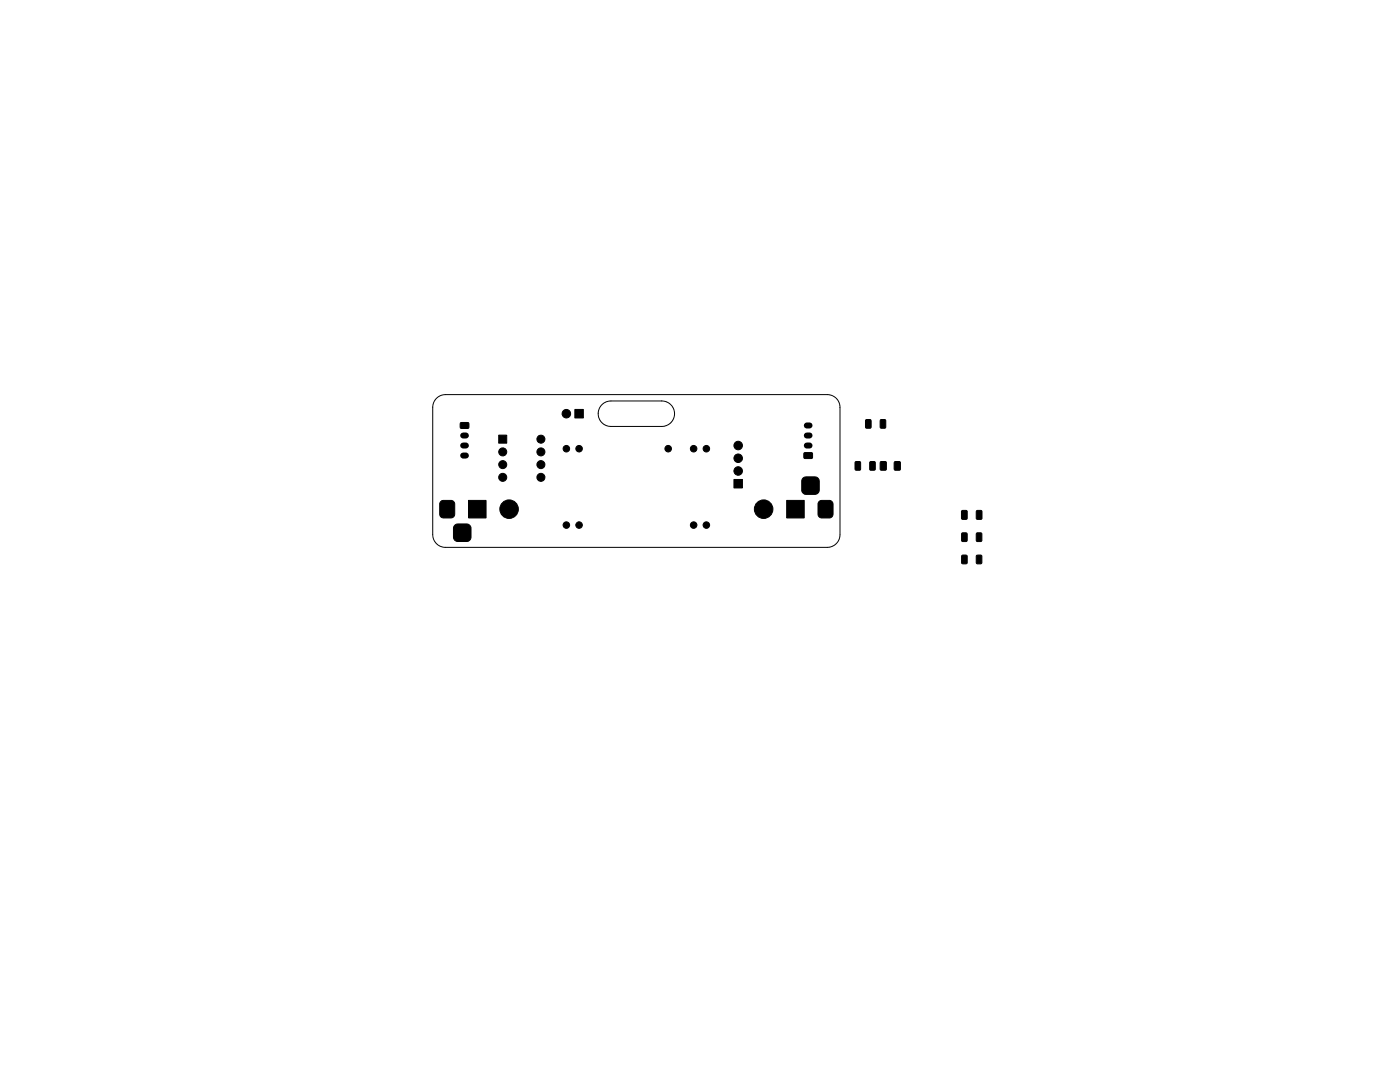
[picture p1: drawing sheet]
<svg xmlns="http://www.w3.org/2000/svg" width="279mm" height="216mm" viewBox="0 0 279 216" stroke-linecap="round" stroke-linejoin="round" font-family="sans-serif">
<path d="M87.1 79.5a2.54 2.54 0 0 1 1.8-.8h76.2a2.54 2.54 0 0 1 2.5 2.6v25.4a2.54 2.54 0 0 1-2.5 2.5h-76.2a2.54 2.54 0 0 1-2.5-2.5v-25.4a2.54 2.54 0 0 1 .7-1.8zM120.1 80.8a2.54 2.54 0 0 1 1.8-.8h10.2a2.54 2.54 0 0 1 2.5 2.6 2.54 2.54 0 0 1-2.5 2.5h-10.2a2.54 2.54 0 0 1-2.3-1.6 2.54 2.54 0 0 1 .5-2.7z" fill="none" stroke="#000" stroke-width=".2"/>
<g fill="#000" stroke="#000" stroke-width=".2">
<path d="M88 100.1l.4-.2 1.6-.1a.75 .75 0 0 1 .7 .8v2a.75 .75 0 0 1-.7 .8h-1.5a.75 .75 0 0 1-.8-.8l.1-2.1zM91.9 84.4l1.6-.1v1.1l-.2 .1h-1.4l-.1-.2zM99.5 86.8h1.6v1.6h-1.6zM114.7 81.7h1.7v1.7h-1.7zM146.5 95.7h1.7v1.7h-1.7zM157 99.8h3.5v3.6h-3.5zM160.5 90.4l1.6-.1v1.1l-.2 .1h-1.4l-.1-.2zM160.3 95.4l.5-.2 1.8-.1a.88 .88 0 0 1 .9 .9v1.8a.88 .88 0 0 1-.9 .9h-1.7a.88 .88 0 0 1-.9-.9v-1.9zM163.5 100.1l.4-.2 1.6-.1a.75 .75 0 0 1 .8 .8v2a.75 .75 0 0 1-.8 .8h-1.5a.75 .75 0 0 1-.7-.8v-2.1zM170.7 92.2l.8-.1 .2 .1 .1 1.4-.2 .2h-.7l-.2-.1zM172.8 83.8l.8-.1 .2 .1 .1 1.4-.2 .2-.7 .1-.2-.2zM173.6 92.2l.9-.1 .2 .1v1.4l-.1 .2h-.8l-.2-.1z"/>
<path d="M175.7 83.8l.9-.1 .1 .1 .1 1.4-.2 .2-.7 .1-.2-.2zM175.7 92.2l1-.1 .2 .1v1.4l-.1 .2-1.1-.1zM178.5 92.2l1-.1 .2 .1v1.4l-.1 .2-1.1-.1zM90.8 104.8l.5-.2 1.8-.1a.88 .88 0 0 1 .9 .9v1.8a.88 .88 0 0 1-.9 .9h-1.7a.88 .88 0 0 1-.9-.9v-1.9zM93.5 99.8h3.5v3.6h-3.5zM192 110.8h.8l.2 .1v1.4l-.1 .2h-.8l-.2-.1zM192 106.4l.8-.1 .2 .1v1.4l-.1 .2-.8 .1-.2-.2zM192 101.9l.8-.1 .2 .2v1.4l-.1 .2h-.8l-.2-.1zM194.9 110.8h.8l.2 .1 .1 1.4-.2 .2h-.7l-.2-.1zM194.9 106.4l.8-.1 .2 .1 .1 1.4-.2 .2-.7 .1-.2-.2zM194.9 101.9l.9-.1 .1 .2 .1 1.4-.2 .2h-.7l-.2-.1z"/>
<circle cx="100.3" cy="90.2" r=".8"/>
<circle cx="100.3" cy="92.7" r=".8"/>
<circle cx="100.3" cy="95.2" r=".8"/>
<circle cx="107.9" cy="87.6" r=".8"/>
<circle cx="107.9" cy="90.2" r=".8"/>
<circle cx="107.9" cy="95.2" r=".8"/>
<circle cx="107.9" cy="92.7" r=".8"/>
<circle cx="113" cy="89.5" r=".65"/>
<circle cx="113" cy="82.5" r=".85"/>
<circle cx="115.6" cy="89.5" r=".65"/>
<circle cx="133.3" cy="89.5" r=".65"/>
<circle cx="138.4" cy="89.5" r=".65"/>
<circle cx="141" cy="89.5" r=".65"/>
<circle cx="147.3" cy="91.4" r=".85"/>
<circle cx="147.3" cy="94" r=".85"/>
<circle cx="147.3" cy="88.9" r=".85"/>
<circle cx="101.6" cy="101.6" r="1.85"/>
<circle cx="113" cy="104.8" r=".65"/>
<circle cx="115.6" cy="104.8" r=".65"/>
<circle cx="138.4" cy="104.8" r=".65"/>
<circle cx="141" cy="104.8" r=".65"/>
<circle cx="152.4" cy="101.6" r="1.85"/>
</g>
<path d="M92.4 90.9h.6M92.4 88.9h.6M92.4 86.9h.6M161 88.9h.6M161 86.9h.6M161 84.9h.6" fill="none" stroke="#000" stroke-width="1.2"/>
</svg>
